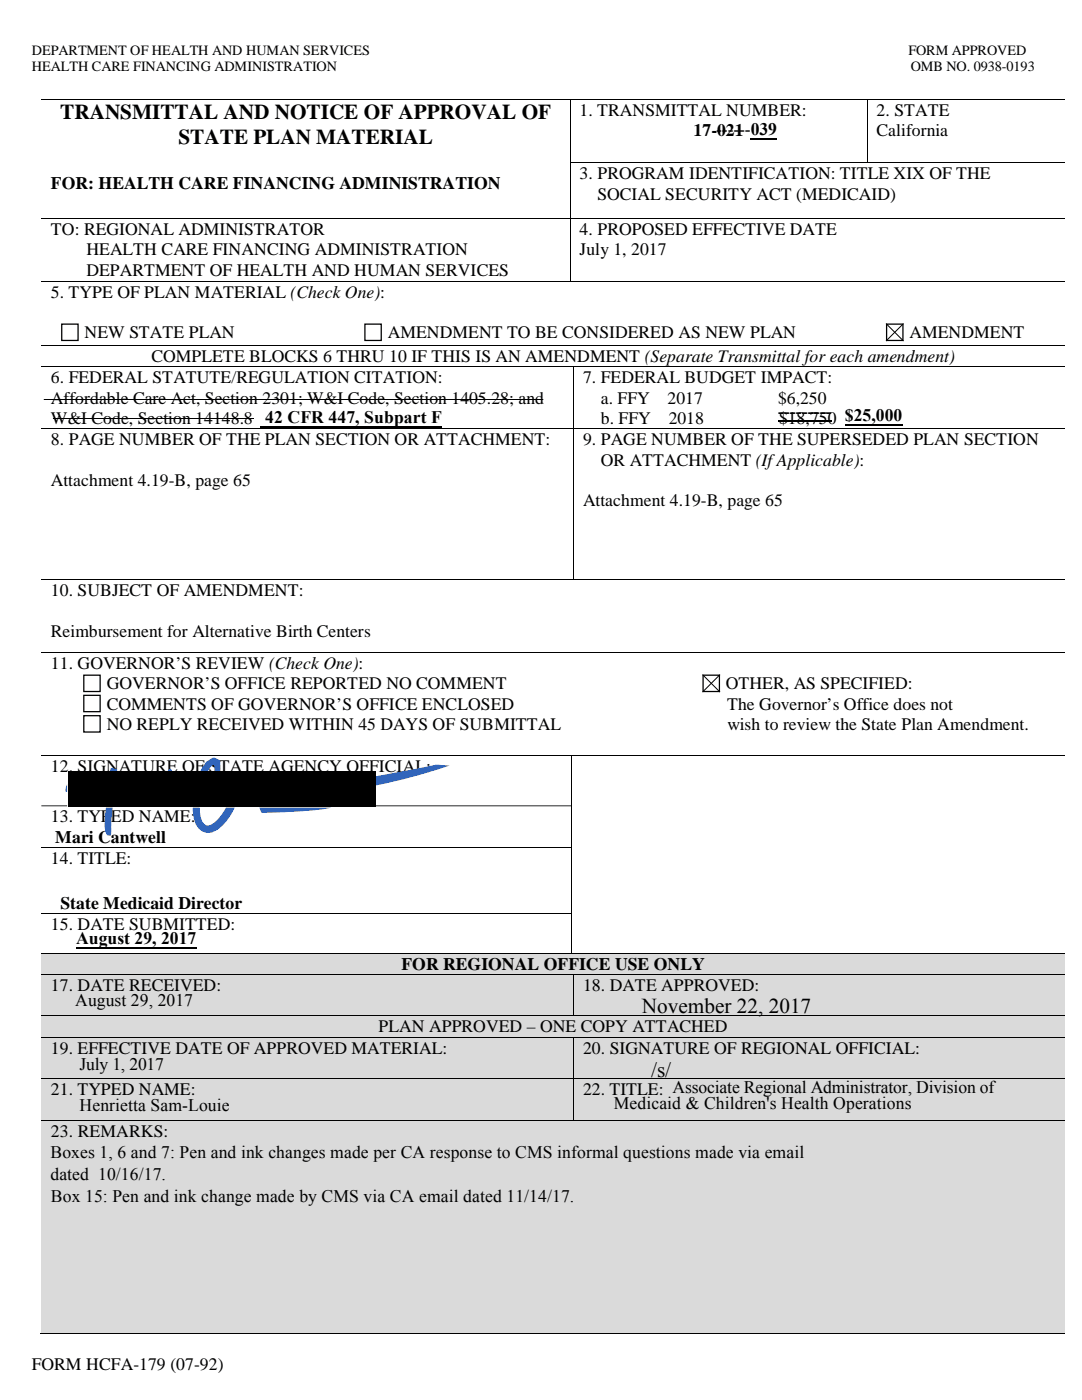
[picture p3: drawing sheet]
<svg xmlns="http://www.w3.org/2000/svg" width="216mm" height="279mm" viewBox="0 0 216 279" stroke-linecap="round" stroke-linejoin="round" font-family="sans-serif">
<defs><g id="words">
<g font-size="4.2">
<text x="12" y="23.8">TRANSMITTAL AND NOTICE OF APPROVAL OF</text>
<text x="35.6" y="28.7">STATE PLAN MATERIAL</text>
<text x="128.1" y="202.2">November 22, 2017</text>
<text x="129.9" y="215">/s/</text>
</g>
<g font-size="3.5">
<text x="115.7" y="23.1">1. TRANSMITTAL NUMBER:</text>
<text x="174.9" y="23.1">2. STATE</text>
<text x="138.4" y="27.2">17-------039</text>
<text x="143.1" y="27.2">021</text>
<text x="174.9" y="27.1">California</text>
<text x="115.7" y="35.8">3. PROGRAM IDENTIFICATION: TITLE XIX OF THE</text>
<text x="10.2" y="37.8">FOR: HEALTH CARE FINANCING ADMINISTRATION</text>
<text x="119.2" y="39.8">SOCIAL SECURITY ACT (MEDICAID)</text>
<text x="10.2" y="46.9">TO: REGIONAL ADMINISTRATOR</text>
<text x="115.7" y="46.9">4. PROPOSED EFFECTIVE DATE</text>
<text x="17.3" y="50.9">HEALTH CARE FINANCING ADMINISTRATION</text>
<text x="115.7" y="50.9">July 1, 2017</text>
<text x="10.2" y="59.4">5. TYPE OF PLAN MATERIAL (Check One):</text>
<text x="17.3" y="55">DEPARTMENT OF HEALTH AND HUMAN SERVICES</text>
<text x="16.9" y="67.5">NEW STATE PLAN</text>
<text x="77.4" y="67.5">AMENDMENT TO BE CONSIDERED AS NEW PLAN</text>
<text x="181.5" y="67.5">AMENDMENT</text>
<text x="10.2" y="76.5">6. FEDERAL STATUTE/REGULATION CITATION:</text>
<text x="30.2" y="72.3">COMPLETE BLOCKS 6 THRU 10 IF THIS IS AN AMENDMENT (Separate Transmittal for each amendment)</text>
<text x="116.3" y="76.5">7. FEDERAL BUDGET IMPACT:</text>
<text x="8.8" y="79">________________________________________________________</text>
<text x="10.2" y="80.6">Affordable Care Act, Section 2301; W&amp;I Code, Section 1405.28; and</text>
<text x="10.7" y="82.9">_______________________</text>
<text x="119.9" y="80.6">a. FFY</text>
<text x="133.2" y="80.6">2017</text>
<text x="155.2" y="83.3">---------</text>
<text x="155.3" y="80.6">$6,250</text>
<text x="10.2" y="84.6">W&amp;I Code, Section 14148.8</text>
<text x="10.2" y="88.9">8. PAGE NUMBER OF THE PLAN SECTION OR ATTACHMENT:</text>
<text x="52.9" y="84.5">42 CFR 447, Subpart F</text>
<text x="116.3" y="88.9">9. PAGE NUMBER OF THE SUPERSEDED PLAN SECTION</text>
<text x="119.9" y="84.6">b. FFY</text>
<text x="133.4" y="84.6">2018</text>
<text x="155.4" y="84.6">$18,750 $25,000</text>
<text x="119.9" y="93">OR ATTACHMENT (If Applicable):</text>
<text x="10.2" y="97">Attachment 4.19-B, page 65</text>
<text x="116.3" y="101.1">Attachment 4.19-B, page 65</text>
<text x="10.2" y="119">10. SUBJECT OF AMENDMENT:</text>
<text x="10.2" y="127.2">Reimbursement for Alternative Birth Centers</text>
<text x="10.2" y="133.5">11. GOVERNOR’S REVIEW (Check One):</text>
<text x="21.3" y="137.6">GOVERNOR’S OFFICE REPORTED NO COMMENT</text>
<text x="144.8" y="137.6">OTHER, AS SPECIFIED:</text>
<text x="21.3" y="141.6">COMMENTS OF GOVERNOR’S OFFICE ENCLOSED</text>
<text x="145.1" y="141.6">The Governor’s Office does not</text>
<text x="21.3" y="145.7">NO REPLY RECEIVED WITHIN 45 DAYS OF SUBMITTAL</text>
<text x="145.2" y="145.7">wish to review the State Plan Amendment.</text>
<text x="10.2" y="154.1">12. SIGNATURE OF STATE AGENCY OFFICIAL:</text>
<text x="10.2" y="164.1">13. TYPED NAME:</text>
<text x="10.2" y="172.4">14. TITLE:</text>
<text x="11" y="168.3">Mari Cantwell</text>
<text x="10.2" y="185.6">15. DATE SUBMITTED:</text>
<text x="12.1" y="181.4">State Medicaid Director</text>
<text x="15.2" y="188.3">August 29, 2017</text>
<text x="10.2" y="197.8">17. DATE RECEIVED:</text>
<text x="80.1" y="193.6">FOR REGIONAL OFFICE USE ONLY</text>
<text x="116.3" y="197.8">18. DATE APPROVED:</text>
<text x="15" y="200.7">August 29, 2017</text>
<text x="75.5" y="206">PLAN APPROVED – ONE COPY ATTACHED</text>
<text x="10.2" y="210.3">19. EFFECTIVE DATE OF APPROVED MATERIAL:</text>
<text x="15.9" y="213.5">July 1, 2017</text>
<text x="116.3" y="210.3">20. SIGNATURE OF REGIONAL OFFICIAL:</text>
<text x="10.2" y="218.6">21. TYPED NAME:</text>
<text x="15.9" y="221.7">Henrietta Sam-Louie</text>
<text x="116.3" y="218.6">22. TITLE: Associate Regional Administrator, Division of</text>
<text x="122.5" y="221.3">Medicaid &amp; Children's Health Operations</text>
<text x="10.2" y="226.9">23. REMARKS:</text>
<text x="10.1" y="231.2">Boxes 1, 6 and 7: Pen and ink changes made per CA response to CMS informal questions made via email</text>
<text x="10.1" y="235.5">dated 10/16/17.</text>
<text x="10.2" y="239.9">Box 15: Pen and ink change made by CMS via CA email dated 11/14/17.</text>
<text x="6.3" y="273.5">FORM HCFA-179 (07-92)</text>
</g>
<g font-size="2.8">
<text x="6.3" y="10.9">DEPARTMENT OF HEALTH AND HUMAN SERVICES</text>
<text x="181.3" y="10.9">FORM APPROVED</text>
<text x="6.4" y="14.1">HEALTH CARE FINANCING ADMINISTRATION</text>
<text x="181.7" y="14.1">OMB NO. 0938-0193</text>
</g>
</g></defs>
<g fill="none" stroke="#000" stroke-width=".2">
<path d="M8.3 19.8h105.4M113.7 19.9v12.5M113.8 19.8h59.1M173 19.9v12.5M173.1 19.8h39.4M113.7 32.6v10.9M113.8 32.5h59.1M173.1 32.5h39.4M8.3 43.6h105.4M8.3 56.1h105.4M113.7 43.6v12.4M113.8 43.6h98.7"/>
<path d="M113.8 56.1h98.7M8.3 69h204.2M8.3 73.2h106M114.4 73.3v12.2M114.5 73.2h98M176.9 64.6l3.3 3.4M180.2 64.6l-3.3 3.4M8.3 85.6h106M114.4 85.7v30M114.5 85.6h98M8.3 115.7h106M114.5 115.7h98"/>
<path d="M8.3 130.2h204.2M140.3 134.7l3.3 3.3M143.6 134.7l-3.3 3.3M8.3 150.8h105.7M114.1 150.9v9.8M114.2 150.8h98.3M8.3 169.1h105.7M114.1 160.9v8.1M114.1 169.2v13M8.3 182.3h105.7M114.1 182.4v7.8"/>
</g>
<g fill="#000">
<path d="M113.7 19.7h.1v.2h-.1zM172.9 19.7h.2v.2h-.2zM113.7 32.4h.1v.2h-.1zM172.9 32.4h.2v.2h-.2zM113.7 43.5h.1v.1h-.1zM113.7 56h.1v.2h-.1zM114.3 73.1h.2v.2h-.2zM114.3 85.5h.2v.2h-.2zM114.3 115.7h.2v.1h-.2zM114 150.7h.2v.2h-.2zM114 160.7h.2v.2h-.2zM114 169h.2v.2h-.2z"/>
<path d="M114 182.2h.2v.2h-.2z"/>
<path d="M74.8 160.7v.2h39.2v-.2zM8.3 160.7v.2h5.1v-.2z"/>
</g>
<path d="M12.3 64.7h3.3v3.2h-3.3zM72.8 64.7h3.3v3.2h-3.3zM176.9 64.7h3.3v3.2h-3.3zM16.7 134.7h3.3v3.3h-3.3zM16.7 138.8h3.3v3.2h-3.3zM140.3 134.7h3.3v3.3h-3.3zM16.7 142.8h3.3v3.3h-3.3z" fill="none" stroke="#000" stroke-width=".25"/>
<path d="M8.3 190.3h204.2v4.1h-204.2z" fill-rule="evenodd" fill="#dadada"/>
<path d="M10.2 190.3h200.4v4.1h-200.4z" fill="#dadada"/>
<path d="M8.3 190.2h105.7M114.2 190.2h98.3" fill="none" stroke="#000" stroke-width=".2"/>
<path d="M114 190.2h.2v.1h-.2z" fill="#000"/>
<g fill="#dadada">
<path d="M8.3 194.6h106v8h-106z" fill-rule="evenodd"/>
<path d="M114.5 194.6h98v8h-98z" fill-rule="evenodd"/>
</g>
<g fill="#dadada">
<path d="M10.2 194.6h102.3v4h-102.3z"/>
<path d="M10.2 198.6h102.3v4h-102.3z"/>
<path d="M116.3 194.6h94.3v4h-94.3z"/>
</g>
<path d="M8.3 194.5h106M114.4 194.6v8M114.5 194.5h98" fill="none" stroke="#000" stroke-width=".2"/>
<path d="M114.3 194.4h.2v.2h-.2z" fill="#000"/>
<path d="M8.3 202.9h204.2v4h-204.2z" fill-rule="evenodd" fill="#dadada"/>
<path d="M10.2 202.9h200.4v4h-200.4z" fill="#dadada"/>
<path d="M8.3 202.7h106M114.5 202.7h98" fill="none" stroke="#000" stroke-width=".2"/>
<path d="M114.3 202.6h.2v.2h-.2z" fill="#000"/>
<g fill="#dadada">
<path d="M8.3 207.1h106v8.1h-106z" fill-rule="evenodd"/>
<path d="M114.5 207.1h98v8.1h-98z" fill-rule="evenodd"/>
</g>
<g fill="#dadada">
<path d="M10.2 207.1h102.3v4h-102.3z"/>
<path d="M10.2 211.1h102.3v4.1h-102.3z"/>
<path d="M116.3 207.1h94.3v4h-94.3z"/>
<path d="M116.3 211.1h94.3v4.1h-94.3z"/>
</g>
<path d="M8.3 207h106M114.4 207.1v8.1M114.5 207h98" fill="none" stroke="#000" stroke-width=".2"/>
<path d="M114.3 206.9h.2v.2h-.2z" fill="#000"/>
<g fill="#dadada">
<path d="M8.3 215.3h106v8.2h-106z" fill-rule="evenodd"/>
<path d="M114.5 215.3h98v8.2h-98z" fill-rule="evenodd"/>
</g>
<g fill="#dadada">
<path d="M10.2 215.3h102.3v4.1h-102.3z"/>
<path d="M10.2 219.4h102.3v4.1h-102.3z"/>
<path d="M116.3 215.3h94.3v4.1h-94.3z"/>
<path d="M116.3 219.4h94.3v4.1h-94.3z"/>
</g>
<path d="M8.3 215.3h106M114.4 215.3v8.2M114.5 215.3h98" fill="none" stroke="#000" stroke-width=".2"/>
<path d="M114.3 215.2h.2v.1h-.2z" fill="#000"/>
<g fill="#dadada">
<path d="M8.3 223.6h204.2v42.4h-204.2z" fill-rule="evenodd"/>
<path d="M10.2 227.7h200.4v4.1h-200.4z" fill-rule="evenodd"/>
</g>
<path d="M10.2 223.6h200.4v4.1h-200.4z" fill="#dadada"/>
<path d="M8.3 223.6h106M114.5 223.6h98M8 266.1h204.5" fill="none" stroke="#000" stroke-width=".2"/>
<path d="M114.3 223.5h.2v.1h-.2z" fill="#000"/>
<g fill="#3165bb">
<path d="M33.5 153.7l.6-.3 .4 .6h-.9z"/>
<path d="M22.1 153.2l-.2 .8h1.3l.1-.5zM13.4 156.5l-.3 1v.5h.3zM21.1 161.2l-.2 2.5a5.4 5.4 0 0 0 .4 3l.8 .1v-.5l.1 .2v-2.8l.3-2.5z"/>
<path d="M41.2 152l-.8 1.1-.4 .9h1.4a2.56 2.56 0 0 1 1.3-1.5l.1 1.5h1.2l-.1-2.3-1-.5h.1h-.6zM74.8 155v1.8a118.8 118.8 0 0 0 14.9-4l-2.6-.2zM51.7 161.2l.5 1a101.3 101.3 0 0 0 13.3-.9l.6-.1zM38.5 161.2a6.6 6.6 0 0 0 1.2 4.2 2.7 2.7 0 0 0 3.7 .2 11.1 11.1 0 0 0 3.4-4.4h-1.7a6.3 6.3 0 0 1-3.6 3.6 1.73 1.73 0 0 1-1.5-1.7l-.1-1.9z"/>
</g>
<path d="M149.8 27.7h5.2M52 85.3h36.2M155.2 84h10.7M168.6 84.9h11.5M15.2 189.1h24" fill="none" stroke="#000" stroke-width=".33"/>
<path d="M8.8 79.6h99.6M10.7 83.5h39.9" fill="none" stroke="#000" stroke-width=".2"/>
<path d="M13.6 153.8h61.4v7.2h-61.4z" fill="#000"/>
<use href="#words"/>
</svg>
